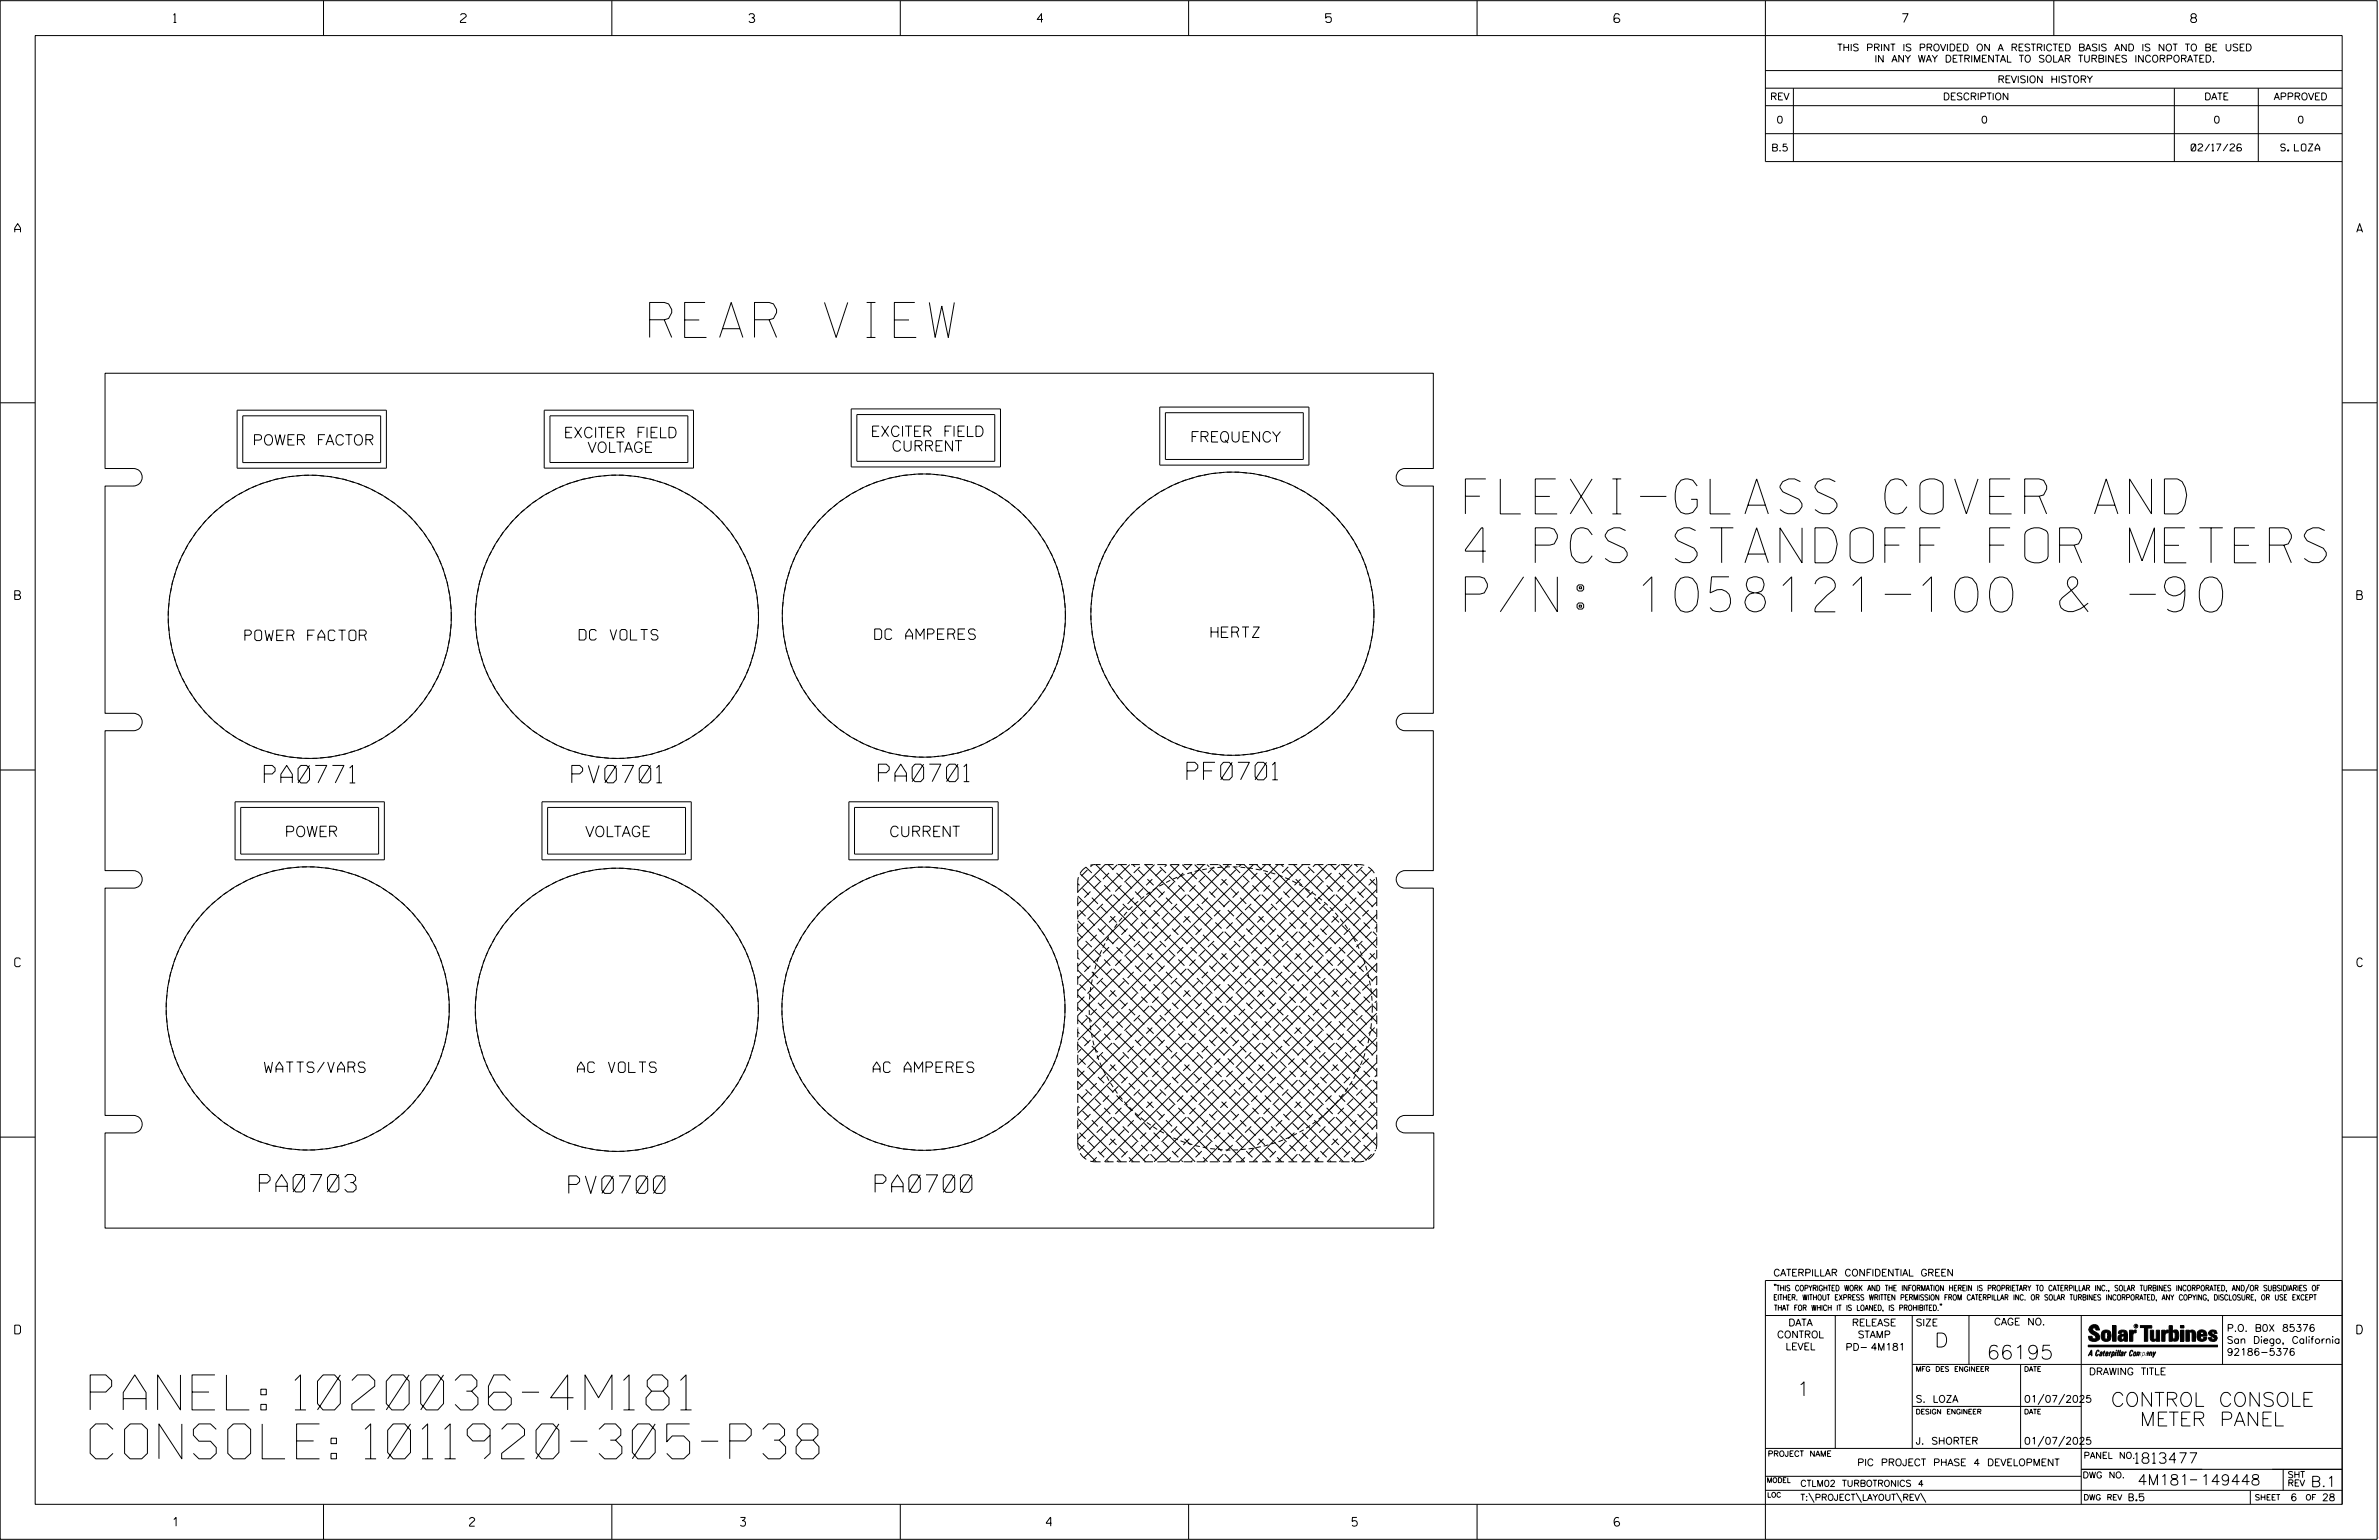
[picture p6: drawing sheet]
<svg xmlns="http://www.w3.org/2000/svg" width="864mm" height="559mm" viewBox="0 0 864 559" stroke-linecap="round" stroke-linejoin="round" font-family="sans-serif">
<defs><g id="words">
<g font-size="12.7">
<text x="235.8" y="122.5">REAR VIEW</text>
<text x="531.9" y="186.5">FLEXI-GLASS COVER AND</text>
<text x="531.9" y="204.2">4 PCS STANDOFF FOR METERS</text>
<text x="531.9" y="222">P/N: 1058121-100 &amp; -90</text>
<text x="32.7" y="511.6">PANEL: 1020036-4M181</text>
<text x="32.7" y="529.4">CONSOLE: 1011920-305-P38</text>
</g>
<g font-size="6.3">
<text x="96" y="284.1">PA0771</text>
<text x="207.6" y="284.1">PV0701</text>
<text x="318.9" y="283.6">PA0701</text>
<text x="430.9" y="283">PF0701</text>
<text x="94.1" y="432.5">PA0703</text>
<text x="206.5" y="433">PV0700</text>
<text x="317.7" y="432.7">PA0700</text>
</g>
<g font-size="5.1">
<text x="702.3" y="488.8">D</text>
<text x="721.2" y="493.2">66195</text>
<text x="652.2" y="506.5">1</text>
<text x="766.3" y="510.3">CONTROL CONSOLE</text>
<text x="776.8" y="517.4">METER PANEL</text>
</g>
<g font-size="3.8">
<text x="91.7" y="161.5">POWER FACTOR</text>
<text x="204.6" y="158.8">EXCITER FIELD</text>
<text x="316" y="158.4">EXCITER FIELD</text>
<text x="432" y="160.4">FREQUENCY</text>
<text x="213.3" y="164.2">VOLTAGE</text>
<text x="323.7" y="163.7">CURRENT</text>
<text x="88.9" y="232.4">POWER FACTOR</text>
<text x="210.2" y="232.2">DC VOLTS</text>
<text x="317.5" y="232">DC AMPERES</text>
<text x="439.6" y="231.3">HERTZ</text>
<text x="103.3" y="303.6">POWER</text>
<text x="212.5" y="303.6">VOLTAGE</text>
<text x="322.8" y="303.6">CURRENT</text>
<text x="96" y="389.1">WATTS/VARS</text>
<text x="209.6" y="389.1">AC VOLTS</text>
<text x="317" y="389.1">AC AMPERES</text>
<text x="775.1" y="531">1813477</text>
<text x="775.9" y="538.9">4M181</text>
<text x="798.8" y="538.9">149448</text>
<text x="838.8" y="539.5">B.1</text>
</g>
<g font-size="3.2">
<text x="63" y="8.2">1</text>
<text x="167.2" y="8.2">2</text>
<text x="271.8" y="8.2">3</text>
<text x="376.5" y="8.2">4</text>
<text x="481.2" y="8.2">5</text>
<text x="690.6" y="8.2">7</text>
<text x="795.3" y="8.2">8</text>
<text x="5.4" y="84.3">A</text>
<text x="855.5" y="84.3">A</text>
<text x="5.4" y="217.5">B</text>
<text x="855.6" y="217.5">B</text>
<text x="5.4" y="350.8">C</text>
<text x="855.6" y="350.8">C</text>
<text x="5.4" y="484">D</text>
<text x="855.6" y="484">D</text>
<text x="62.8" y="553.8">1</text>
<text x="170.4" y="553.8">2</text>
<text x="268.8" y="553.8">3</text>
<text x="379.8" y="553.8">4</text>
<text x="490.8" y="553.8">5</text>
<text x="585.9" y="553.8">6</text>
</g>
<g font-size="2.5">
<text x="666.9" y="18.5">THIS PRINT IS PROVIDED ON A RESTRICTED BASIS AND IS NOT TO BE USED</text>
<text x="680.5" y="22.6">IN ANY WAY DETRIMENTAL TO SOLAR TURBINES INCORPORATED.</text>
<text x="725.1" y="30">REVISION HISTORY</text>
<text x="642.6" y="36.3">REV</text>
<text x="705.3" y="36.3">DESCRIPTION</text>
<text x="800.2" y="36.3">DATE</text>
<text x="825.4" y="36.3">APPROVED</text>
<text x="644.9" y="44.7">0</text>
<text x="719.1" y="44.7">0</text>
<text x="803.5" y="44.7">0</text>
<text x="834" y="44.7">0</text>
<text x="643" y="54.8">B.5</text>
<text x="795.4" y="54.8">02/17/26</text>
<text x="827.9" y="54.8">S. LOZA</text>
<text x="643.8" y="463">CATERPILLAR CONFIDENTIAL GREEN</text>
<text x="645.1" y="485.5">CONTROL</text>
<text x="649.2" y="481.1">DATA</text>
<text x="672.3" y="481.1">RELEASE</text>
<text x="674.4" y="485.5">STAMP</text>
<text x="695.4" y="481.1">SIZE</text>
<text x="723.8" y="480.8">CAGE NO.</text>
<text x="808.4" y="483.1">P.O. B0X 85376</text>
<text x="648.2" y="489.8">LEVEL</text>
<text x="669.9" y="490">PD- 4M181</text>
<text x="808.4" y="487.5">San Diego, California</text>
<text x="808.4" y="491.8">92186-5376</text>
<text x="758.3" y="498.9">DRAWING TITLE</text>
<text x="695.4" y="508.9">S. LOZA</text>
<text x="734.8" y="508.9">01/07/2025</text>
<text x="695.4" y="524.1">J. SHORTER</text>
<text x="734.8" y="524.1">01/07/2025</text>
<text x="674.2" y="531.9">PIC PROJECT PHASE 4 DEVELOPMENT</text>
<text x="772.8" y="544.6">B.5</text>
<text x="831.4" y="544.6">6</text>
<text x="842.9" y="544.6">28</text>
</g>
<g font-size="2.3">
<text x="756.4" y="529.2">PANEL NO.</text>
<text x="653.5" y="539.4">CTLM02 TURBOTRONICS 4</text>
<text x="756" y="536.3">DWG NO.</text>
<text x="830.4" y="539.3">REV</text>
<text x="830.4" y="536.2">SHT</text>
<text x="653.5" y="544.5">T:\PROJECT\LAYOUT\REV\</text>
</g>
<g font-size="2">
<text x="643.8" y="468.4">&quot;THIS COPYRIGHTED WORK AND THE INFORMATION HEREIN IS PROPRIETARY TO CATERPILLAR INC., SOLAR TURBINES INCORPORATED, AND/OR SUBSIDIARIES OF</text>
<text x="643.8" y="471.8">EITHER. WITHOUT EXPRESS WRITTEN PERMISSION FROM CATERPILLAR INC. OR SOLAR TURBINES INCORPORATED, ANY COPYING, DISCLOSURE, OR USE EXCEPT</text>
<text x="644" y="475.6">THAT FOR WHICH IT IS LOANED, IS PROHIBITED.&quot;</text>
<text x="641.7" y="528.5">PROJECT NAME</text>
<text x="756.3" y="544.3">DWG REV</text>
<text x="818.5" y="544.3">SHEET</text>
<text x="836.9" y="544.3">OF</text>
</g>
<g font-size="1.8">
<text x="695.4" y="497.6">MFG DES ENGINEER</text>
<text x="734.8" y="497.6">DATE</text>
<text x="695.4" y="513.1">DESIGN ENGINEER</text>
<text x="734.8" y="513.1">DATE</text>
<text x="641.3" y="538">MODEL</text>
<text x="641.5" y="543.3">LOC</text>
</g>
<text font-size=".9" x="775.1" y="481.7">R</text>
</g></defs>
<g fill="none" stroke="#000" stroke-width=".36">
<path d="M.1 .2h862.8v558.4h-862.8zM12.8 12.9h837.4v533h-837.4zM117.4 .2v12.7M222.1 .2v12.7M326.8 .2v12.7M431.5 .2v12.7M536.2 .2v12.7M587.9 5.5l-.5-.5h-1l-.5 1v1.7l.5 .4h1l.6-.4v-.6l-.6-.5h-1l-.5 .5M640.9 .2v58.4h209.3M745.6 .2v12.7M640.9 25.6h209.3M640.9 32h209.3"/>
<path d="M640.9 38.3h209.3M651 32v26.6M789.3 32v26.6M819.8 32v26.6M640.9 48.5h209.3M38.1 135.4h482.2v34.6h-10.3a3.2 3.2 0 0 0-3.2 3.2 3.2 3.2 0 0 0 3.2 3.2h10.3v82.4h-10.3a3.2 3.2 0 0 0-3.2 3.2 3.2 3.2 0 0 0 3.2 3.1h10.3v50.8h-10.3a3.2 3.2 0 0 0-3.2 3.2 3.2 3.2 0 0 0 3.2 3.2h10.3v82.4h-10.3a3.2 3.2 0 0 0-3.2 3.2 3.2 3.2 0 0 0 3.2 3.2h10.5v34.5h-482.4v-34.5h10.3a3.2 3.2 0 0 0 3.2-3.2 3.2 3.2 0 0 0-3.2-3.2h-10.3v-82.4h10.3a3.2 3.2 0 0 0 3.2-3.2 3.2 3.2 0 0 0-3.2-3.2h-10.3v-50.8h10.3a3.2 3.2 0 0 0 3.2-3.1 3.2 3.2 0 0 0-3.2-3.2h-10.3v-82.4h10.3a3.2 3.2 0 0 0 3.2-3.2 3.2 3.2 0 0 0-3.2-3.2h-10.3zM.1 146.2h12.7M86.1 148.8h54.2v21.1h-54.2zM88.1 150.9h50.1v17h-50.1zM197.6 148.8h54.1v21.1h-54.1zM199.6 150.9h50.1v16.9h-50.1zM309 148.4h54.2v21h-54.2z"/>
<path d="M311 150.4h50.1v17h-50.1zM421 147.7h54.2v21.1h-54.2zM423.1 149.8h50v16.9h-50zM850.2 146.2h12.7M.1 279.4h12.7M850.2 279.4h12.7M85.3 290.9h54.2v21.1h-54.2zM87.4 293h50v16.9h-50zM196.7 290.9h54.2v21.1h-54.2zM198.8 293h50v16.9h-50zM308.2 290.9h54.1v21.1h-54.1zM310.2 293h50.1v16.9h-50.1z"/>
<path d="M391.4 319l-.1 .1M391.5 318.3l-.3 1.5v4.2M392 317l104.1 104M394.2 314.7l2.1 2.1M394.3 314.6l-1.2 .9-1 1.3M394.8 315.6l-2.3 2.3M396.6 313.8l-.7 .7M397.4 317.9l2.3 2.2M397.8 313.7l101.9 102M399.5 313.7l-3.7 .3M402.3 313.7l1.9 1.9M402.6 316.8l-2.2 2.2"/>
<path d="M404.2 313.7h-3.1l-9.9 9.9M405.3 316.8l2.3 2.2M405.6 313.7l-1.9 1.9M405.8 313.7h3.2M406.8 313.7l93 93.1M410.1 313.7l-18.9 18.9M410.5 317.9l-2.3 2.2M410.6 313.7h3.2M411.2 313.7l.8 .8M413.2 315.6l2.2 2.3M413.8 314.5l-2.2 2.3M415.4 313.7h3.1"/>
<path d="M415.7 313.7l84.1 84.1M416.5 319l2.3 2.2M418.3 319l-2.2 2.2M419.1 313.7l-27.9 27.9M420.1 313.7h3.2M421 314.5l2.3 2.3M421.7 315.6l-2.3 2.3M423.6 313.7l-.8 .8M424.4 317.9l2.2 2.2M424.7 313.7l75.1 75.1M424.9 313.7h3.2l-36.9 36.9M429.2 313.7l1.9 1.9"/>
<path d="M429.5 316.8l-2.2 2.2M429.6 313.7h3.2M432.2 316.8l2.3 2.2M432.5 313.7l-1.9 1.9M433.7 313.7l66.1 66.1M434.4 313.7h3.2M437 313.7l-45.8 45.8M437.4 317.9l-2.3 2.2M438.2 313.7l.8 .8M439.2 313.7h3.1M440.1 315.6l2.2 2.3M440.7 314.5l-2.2 2.3"/>
<path d="M442.6 313.7l57.2 57.1M443.4 319l2.3 2.2M443.9 313.7h3.2M445.2 319l-2.2 2.2M446 313.7l-54.8 54.8M447.9 314.5l2.3 2.3M448.6 315.6l-2.3 2.3M448.7 313.7h3.1M450.5 313.7l-.8 .8M451.3 317.9l2.2 2.2M451.6 313.7l48.2 48.2M453.4 313.7h3.2"/>
<path d="M455 313.7l-63.8 63.8M456.1 313.7l1.9 1.9M456.4 316.8l-2.2 2.2M458.2 313.7h3.2M459.1 316.8l2.3 2.2M459.5 313.7l-1.9 1.9M460.6 313.7l39.2 39.2M463 313.7h3.1M463.9 313.7l-72.7 72.7M464.3 317.9l-2.3 2.2M465.1 313.7l.8 .8M467 315.6l2.2 2.3"/>
<path d="M467.6 314.5l-2.2 2.3M467.7 313.7h3.2M469.5 313.7l30.3 30.2M470.4 319l2.2 2.2M472.1 319l-2.2 2.2M472.5 313.7h3.2M472.9 313.7l-81.7 81.7v-3.2M474.8 314.5l2.3 2.3M475.5 315.6l-2.2 2.3M477.2 313.7h3.2M477.4 313.7l-.8 .8M478.2 317.9l2.2 2.2"/>
<path d="M478.5 313.7l21.3 21.3M481.9 313.7l-90.7 90.7M482 313.7h3.1M483 313.7l1.9 1.9M483.3 316.8l-2.2 2.2M486.1 316.8l2.2 2.2M486.4 313.7l-1.9 1.9M486.7 313.7h3.2M487.5 313.7l12.3 12.3M490.9 313.7l-99.7 99.6M491.2 317.9l-2.3 2.2M491.5 313.7l3.7 .3"/>
<path d="M492 313.7l.8 .8M493.9 315.6l2.2 2.3M494.6 314.5l-2.3 2.3M496.7 314.6l1.3 1 .9 1.2M497.3 319l2.2 2.2M497.9 315.6l-104.4 104.5M499 319l-2.2 2.2M499.5 318.3l.3 1.5v4.2M391.2 334.1l87.5 87.5M391.2 339.9v3.2l78.5 78.5M391.2 325.6v3.2M391.2 330.4v3.2"/>
<path d="M391.2 335.1v3.2M391.2 338.6l1.8 1.7M391.2 325.1l96.5 96.5M391.2 320.6l.7 .6M391.9 330.2l2.2 2.3M392.5 326.8l-1.3 1.3M393 322.4l2.2 2.2M393.6 334.7l-2.2 2.2M395.2 333.6l2.2 2.2M395.9 323.5l-2.3 2.2M396.3 325.7l2.3 2.3M397 331.3l-2.2 2.3"/>
<path d="M398.1 339.2l-2.2 2.3M398.6 336.9l2.2 2.3M399.2 320.1l-2.2 2.3M399.7 329.1l2.3 2.2M400.4 328l-2.3 2.2M400.8 321.2l2.2 2.3M401.5 335.8l-2.3 2.3M403 332.5l2.3 2.2M403.7 324.6l-2.2 2.2M404.2 324.6l2.2 2.2M404.8 332.5l-2.2 2.2M406.4 335.8l2.3 2.3"/>
<path d="M407.1 321.2l-2.3 2.3M407.6 328l2.2 2.2M408.2 329.1l-2.2 2.2M408.7 320.1l2.2 2.3M409.3 336.9l-2.2 2.3M409.8 339.2l2.2 2.3M410.9 331.3l2.3 2.3M411.6 325.7l-2.3 2.3M412 323.5l2.3 2.2M412.7 333.6l-2.2 2.2M414.3 334.7l2.2 2.2M414.9 322.4l-2.2 2.2"/>
<path d="M415.4 326.8l2.3 2.3M416.1 330.2l-2.3 2.3M417.2 338.1l-2.3 2.2M417.7 338.1l2.2 2.2M418.8 330.2l2.2 2.3M419.4 326.8l-2.2 2.3M419.9 322.4l2.2 2.2M420.5 334.7l-2.2 2.2M422.1 333.6l2.3 2.2M422.8 323.5l-2.3 2.2M423.3 325.7l2.2 2.3M423.9 331.3l-2.2 2.3"/>
<path d="M425 339.2l-2.2 2.3M425.5 336.9l2.2 2.3M426.2 320.1l-2.3 2.3M426.6 329.1l2.3 2.2M427.3 328l-2.3 2.2M427.7 321.2l2.3 2.3M428.4 335.8l-2.2 2.3M430 332.5l2.2 2.2M430.6 324.6l-2.2 2.2M431.1 324.6l2.3 2.2M431.8 332.5l-2.3 2.2M433.4 335.8l2.2 2.3"/>
<path d="M434 321.2l-2.2 2.3M434.5 328l2.2 2.2M435.1 329.1l-2.2 2.2M435.6 320.1l2.2 2.3M436.2 336.9l-2.2 2.3M436.7 339.2l2.3 2.3M437.8 331.3l2.3 2.3M438.5 325.7l-2.3 2.3M439 323.5l2.2 2.2M439.6 333.6l-2.2 2.2M441.2 334.7l2.2 2.2M441.9 322.4l-2.3 2.2"/>
<path d="M442.3 326.8l2.3 2.3M443 330.2l-2.3 2.3M444.1 338.1l-2.2 2.2M444.6 338.1l2.2 2.2M445.7 330.2l2.2 2.3M446.3 326.8l-2.2 2.3M446.8 322.4l2.3 2.2M447.5 334.7l-2.3 2.2M449.1 333.6l2.2 2.2M449.7 323.5l-2.2 2.2M450.2 325.7l2.2 2.3M450.8 331.3l-2.2 2.3"/>
<path d="M451.9 339.2l-2.2 2.3M452.4 336.9l2.3 2.3M453.1 320.1l-2.3 2.3M453.5 329.1l2.3 2.2M454.2 328l-2.3 2.2M454.7 321.2l2.2 2.3M455.3 335.8l-2.2 2.3M456.9 332.5l2.2 2.2M457.6 324.6l-2.3 2.2M458 324.6l2.3 2.2M458.7 332.5l-2.3 2.2M460.3 335.8l2.2 2.3"/>
<path d="M460.9 321.2l-2.2 2.3M461.4 328l2.2 2.2M462 329.1l-2.2 2.2M462.5 320.1l2.2 2.3M463.2 336.9l-2.3 2.3M463.6 339.2l2.3 2.3M464.7 331.3l2.3 2.3M465.4 325.7l-2.2 2.3M465.9 323.5l2.2 2.2M466.5 333.6l-2.2 2.2M468.1 334.7l2.3 2.2M468.8 322.4l-2.3 2.2"/>
<path d="M469.2 326.8l2.3 2.3M469.9 330.2l-2.3 2.3M471 338.1l-2.2 2.2M471.5 338.1l2.2 2.2M472.6 330.2l2.2 2.3M473.3 326.8l-2.3 2.3M473.7 322.4l2.3 2.2M474.4 334.7l-2.3 2.2M476 333.6l2.2 2.2M476.6 323.5l-2.2 2.2M477.1 325.7l2.2 2.3M477.7 331.3l-2.2 2.3"/>
<path d="M478.9 339.2l-2.3 2.3M479.3 336.9l2.3 2.3M480 320.1l-2.3 2.3M480.4 329.1l2.3 2.2M481.1 328l-2.2 2.2M481.6 321.2l2.2 2.3M482.2 335.8l-2.2 2.3M483.8 332.5l2.3 2.2M484.5 324.6l-2.3 2.2M484.9 324.6l2.3 2.2M485.6 332.5l-2.3 2.2M487.2 335.8l2.2 2.3"/>
<path d="M487.8 321.2l-2.2 2.3M488.3 328l2.2 2.2M488.9 329.1l-2.2 2.2M489.4 320.1l2.3 2.3M490.1 336.9l-2.3 2.3M490.5 339.2l2.3 2.3M491.7 331.3l2.2 2.3M492.3 325.7l-2.2 2.3M492.8 323.5l2.2 2.2M493.4 333.6l-2.2 2.2M495 334.7l2.3 2.2M495.7 322.4l-2.3 2.2"/>
<path d="M496.1 326.8l2.3 2.3M496.8 330.2l-2.2 2.3M497.9 338.1l-2.2 2.2M498.4 338.1l1.4 1.3M499.5 330.2l.3 .3M499.8 325.6v3.2M499.8 330.4v3.2M499.8 335.1v3.2M499.8 339.9v3.2M499.8 336.2l-.8 .7M499.8 322.8l-98.8 98.8M499.8 331.8l-89.9 89.8"/>
<path d="M499.8 327.2l-1.9 1.9M391.2 352l69.6 69.6M391.2 344.7v3.1M391.2 349.4v3.2M391.2 354.2v3.1M391.2 358.9v3.2M391.2 347.6l.7 .6M391.4 345.9l-.2 .2M391.9 357.2l2.2 2.2M392.5 353.8l-1.3 1.2M393 349.3l2.2 2.2M394.1 341.5l2.2 2.2"/>
<path d="M394.8 342.5l-2.3 2.3M395.9 350.4l-2.3 2.2M396.3 352.6l2.3 2.3M397 358.2l-2.2 2.3M397.4 344.8l2.3 2.2M399.2 347l-2.2 2.3M399.7 356l2.3 2.2M400.4 354.9l-2.3 2.3M400.8 348.2l2.2 2.2M402 340.3l2.2 2.2M402.6 343.7l-2.2 2.2M403 359.4l2.3 2.2"/>
<path d="M403.7 351.5l-2.2 2.3M404.2 351.5l2.2 2.3M404.8 359.4l-2.2 2.2M405.3 343.7l2.3 2.2M406 340.3l-2.3 2.2M407.1 348.2l-2.3 2.2M407.6 354.9l2.2 2.3M408.2 356l-2.2 2.2M408.7 347l2.2 2.3M410.5 344.8l-2.3 2.2M410.9 358.2l2.3 2.3M411.6 352.6l-2.3 2.3"/>
<path d="M412 350.4l2.3 2.2M413.2 342.5l2.2 2.3M413.8 341.5l-2.2 2.2M414.9 349.3l-2.2 2.2M415.4 353.8l2.3 2.2M416.1 357.2l-2.3 2.2M416.5 345.9l2.3 2.3M418.3 345.9l-2.2 2.3M418.8 357.2l2.2 2.2M419.4 353.8l-2.2 2.2M419.9 349.3l2.2 2.2M421 341.5l2.3 2.2"/>
<path d="M421.7 342.5l-2.3 2.3M422.8 350.4l-2.3 2.2M423.3 352.6l2.2 2.3M423.9 358.2l-2.2 2.3M424.4 344.8l2.2 2.2M426.2 347l-2.3 2.3M426.6 356l2.3 2.2M427.3 354.9l-2.3 2.3M427.7 348.2l2.3 2.2M428.9 340.3l2.2 2.2M429.5 343.7l-2.2 2.2M430 359.4l2.2 2.2"/>
<path d="M430.6 351.5l-2.2 2.3M431.1 351.5l2.3 2.3M431.8 359.4l-2.3 2.2M432.2 343.7l2.3 2.2M432.9 340.3l-2.3 2.2M434 348.2l-2.2 2.2M434.5 354.9l2.2 2.3M435.1 356l-2.2 2.2M435.6 347l2.2 2.3M437.4 344.8l-2.3 2.2M437.8 358.2l2.3 2.3M438.5 352.6l-2.3 2.3"/>
<path d="M439 350.4l2.2 2.2M440.1 342.5l2.2 2.3M440.7 341.5l-2.2 2.2M441.9 349.3l-2.3 2.2M442.3 353.8l2.3 2.2M443 357.2l-2.3 2.2M443.4 345.9l2.3 2.3M445.2 345.9l-2.2 2.3M445.7 357.2l2.2 2.2M446.3 353.8l-2.2 2.2M446.8 349.3l2.3 2.2M447.9 341.5l2.3 2.2"/>
<path d="M448.6 342.5l-2.3 2.3M449.7 350.4l-2.2 2.2M450.2 352.6l2.2 2.3M450.8 358.2l-2.2 2.3M451.3 344.8l2.2 2.2M453.1 347l-2.3 2.3M453.5 356l2.3 2.2M454.2 354.9l-2.3 2.3M454.7 348.2l2.2 2.2M455.8 340.3l2.2 2.2M456.4 343.7l-2.2 2.2M456.9 359.4l2.2 2.2"/>
<path d="M457.6 351.5l-2.3 2.3M458 351.5l2.3 2.3M458.7 359.4l-2.3 2.2M459.1 343.7l2.3 2.2M459.8 340.3l-2.2 2.2M460.9 348.2l-2.2 2.2M461.4 354.9l2.2 2.3M462 356l-2.2 2.2M462.5 347l2.2 2.3M464.3 344.8l-2.3 2.2M464.7 358.2l2.3 2.3M465.4 352.6l-2.2 2.3"/>
<path d="M465.9 350.4l2.2 2.2M467 342.5l2.2 2.3M467.6 341.5l-2.2 2.2M468.8 349.3l-2.3 2.2M469.2 353.8l2.3 2.2M469.9 357.2l-2.3 2.2M470.4 345.9l2.2 2.3M472.1 345.9l-2.2 2.3M472.6 357.2l2.2 2.2M473.3 353.8l-2.3 2.2M473.7 349.3l2.3 2.2M474.8 341.5l2.3 2.2"/>
<path d="M475.5 342.5l-2.2 2.3M476.6 350.4l-2.2 2.2M477.1 352.6l2.2 2.3M477.7 358.2l-2.2 2.3M478.2 344.8l2.2 2.2M480 347l-2.3 2.3M480.4 356l2.3 2.2M481.1 354.9l-2.2 2.3M481.6 348.2l2.2 2.2M482.7 340.3l2.2 2.2M483.3 343.7l-2.2 2.2M483.8 359.4l2.3 2.2"/>
<path d="M484.5 351.5l-2.3 2.3M484.9 351.5l2.3 2.3M485.6 359.4l-2.3 2.2M486.1 343.7l2.2 2.2M486.7 340.3l-2.2 2.2M487.8 348.2l-2.2 2.2M488.3 354.9l2.2 2.3M488.9 356l-2.2 2.2M489.4 347l2.3 2.3M491.2 344.8l-2.3 2.2M491.7 358.2l2.2 2.3M492.3 352.6l-2.2 2.3"/>
<path d="M492.8 350.4l2.2 2.2M493.9 342.5l2.2 2.3M494.6 341.5l-2.3 2.2M495.7 349.3l-2.3 2.2M496.1 353.8l2.3 2.2M496.8 357.2l-2.2 2.2M497.3 345.9l2.2 2.3M497.9 356l1.9-1.8v3.1M499 345.9l-2.2 2.3M499.5 357.2l.3 .2M499.8 344.7v3.1M499.8 349.4v3.2"/>
<path d="M499.8 358.9v3.2M499.8 340.7l-80.9 80.9M499.8 349.7l-71.9 71.9M499.8 358.7l-63 62.9M391.2 361l60.6 60.6M391.2 370l51.6 51.6M391.2 363.7v3.2M391.2 368.4v3.2M391.2 373.2v3.2M391.2 378v3.1M391.2 365.5l1.8 1.7M391.2 379l42.6 42.6"/>
<path d="M391.2 374.5l.7 .6M391.4 372.9l-.2 .1M393 376.2l2.2 2.3M393.6 361.6l-2.2 2.3M394.1 368.4l2.2 2.2M394.8 369.5l-2.3 2.2M395.2 360.5l2.2 2.3M395.9 377.3l-2.3 2.3M396.3 379.6l2.3 2.2M397.4 371.7l2.3 2.3M398.1 366.1l-2.2 2.3M398.6 363.9l2.2 2.2"/>
<path d="M399.2 374l-2.2 2.2M400.8 375.1l2.2 2.2M401.5 362.8l-2.3 2.2M402 367.2l2.2 2.3M402.6 370.6l-2.2 2.3M403.7 378.5l-2.2 2.2M404.2 378.5l2.2 2.2M405.3 370.6l2.3 2.3M406 367.2l-2.3 2.3M406.4 362.8l2.3 2.2M407.1 375.1l-2.3 2.2M408.7 374l2.2 2.2"/>
<path d="M409.3 363.9l-2.2 2.2M409.8 366.1l2.2 2.3M410.5 371.7l-2.3 2.3M411.6 379.6l-2.3 2.2M412 377.3l2.3 2.3M412.7 360.5l-2.2 2.3M413.2 369.5l2.2 2.2M413.8 368.4l-2.2 2.2M414.3 361.6l2.2 2.3M414.9 376.2l-2.2 2.3M416.5 372.9l2.3 2.2M417.2 365l-2.3 2.2"/>
<path d="M417.7 365l2.2 2.2M418.3 372.9l-2.2 2.2M419.9 376.2l2.2 2.3M420.5 361.6l-2.2 2.3M421 368.4l2.3 2.2M421.7 369.5l-2.3 2.2M422.1 360.5l2.3 2.3M422.8 377.3l-2.3 2.3M423.3 379.6l2.2 2.2M424.4 371.7l2.2 2.3M425 366.1l-2.2 2.3M425.5 363.9l2.2 2.2"/>
<path d="M426.2 374l-2.3 2.2M427.7 375.1l2.3 2.2M428.4 362.8l-2.2 2.2M428.9 367.2l2.2 2.3M429.5 370.6l-2.2 2.3M430.6 378.5l-2.2 2.2M431.1 378.5l2.3 2.2M432.2 370.6l2.3 2.3M432.9 367.2l-2.3 2.3M433.4 362.8l2.2 2.2M434 375.1l-2.2 2.2M435.6 374l2.2 2.2"/>
<path d="M436.2 363.9l-2.2 2.2M436.7 366.1l2.3 2.3M437.4 371.7l-2.3 2.3M438.5 379.6l-2.3 2.2M439 377.3l2.2 2.3M439.6 360.5l-2.2 2.3M440.1 369.5l2.2 2.2M440.7 368.4l-2.2 2.2M441.2 361.6l2.2 2.3M441.9 376.2l-2.3 2.3M443.4 372.9l2.3 2.2M444.1 365l-2.2 2.2"/>
<path d="M444.6 365l2.2 2.2M445.2 372.9l-2.2 2.2M446.8 376.2l2.3 2.3M447.5 361.6l-2.3 2.3M447.9 368.4l2.3 2.2M448.6 369.5l-2.3 2.2M449.1 360.5l2.2 2.3M449.7 377.3l-2.2 2.3M450.2 379.6l2.2 2.2M451.3 371.7l2.2 2.3M451.9 366.1l-2.2 2.3M452.4 363.9l2.3 2.2"/>
<path d="M453.1 374l-2.3 2.2M454.7 375.1l2.2 2.2M455.3 362.8l-2.2 2.2M455.8 367.2l2.2 2.3M456.4 370.6l-2.2 2.3M457.6 378.5l-2.3 2.2M458 378.5l2.3 2.2M459.1 370.6l2.3 2.3M459.8 367.2l-2.2 2.3M460.3 362.8l2.2 2.2M460.9 375.1l-2.2 2.2M462.5 374l2.2 2.2"/>
<path d="M463.2 363.9l-2.3 2.2M463.6 366.1l2.3 2.3M464.3 371.7l-2.3 2.3M465.4 379.6l-2.2 2.2M465.9 377.3l2.2 2.3M466.5 360.5l-2.2 2.3M467 369.5l2.2 2.2M467.6 368.4l-2.2 2.2M468.1 361.6l2.3 2.3M468.8 376.2l-2.3 2.3M470.4 372.9l2.2 2.2M471 365l-2.2 2.2"/>
<path d="M471.5 365l2.2 2.2M472.1 372.9l-2.2 2.2M473.7 376.2l2.3 2.3M474.4 361.6l-2.3 2.3M474.8 368.4l2.3 2.2M475.5 369.5l-2.2 2.2M476 360.5l2.2 2.3M476.6 377.3l-2.2 2.3M477.1 379.6l2.2 2.2M478.2 371.7l2.2 2.3M478.9 366.1l-2.3 2.3M479.3 363.9l2.3 2.2"/>
<path d="M480 374l-2.3 2.2M481.6 375.1l2.2 2.2M482.2 362.8l-2.2 2.2M482.7 367.2l2.2 2.3M483.3 370.6l-2.2 2.3M484.5 378.5l-2.3 2.2M484.9 378.5l2.3 2.2M486.1 370.6l2.2 2.3M486.7 367.2l-2.2 2.3M487.2 362.8l2.2 2.2M487.8 375.1l-2.2 2.2M489.4 374l2.3 2.2"/>
<path d="M490.1 363.9l-2.3 2.2M490.5 366.1l2.3 2.3M491.2 371.7l-2.3 2.3M492.3 379.6l-2.2 2.2M492.8 377.3l2.2 2.3M493.4 360.5l-2.2 2.3M493.9 369.5l2.2 2.2M494.6 368.4l-2.3 2.2M495 361.6l2.3 2.3M495.7 376.2l-2.3 2.3M497.3 372.9l2.2 2.2M497.9 365l-2.2 2.2"/>
<path d="M498.4 365l1.4 1.4M499 372.9l-2.2 2.2M499.8 376.6l-45 45M499.8 363.7v3.2M499.8 368.4v3.2M499.8 373.2v3.2M499.8 378v3.1M499.8 363.1l-.8 .8M499.8 367.6l-54 54M391.2 382.7v3.2M391.2 387.5v3.1M391.2 387.9l33.7 33.7h3.2"/>
<path d="M391.2 392.4l1.8 1.8M391.4 399.8l-.2 .1M391.9 384.1l2.2 2.2M392.5 380.7l-1.3 1.3M393.6 388.5l-2.2 2.3M394.1 395.3l2.2 2.2M394.8 396.4l-2.3 2.2M395.2 387.4l2.2 2.3M397 385.2l-2.2 2.2M397.4 398.6l2.3 2.3M398.1 393l-2.2 2.3M398.6 390.8l2.2 2.2"/>
<path d="M399.7 382.9l2.3 2.3M400.4 381.8l-2.3 2.3M401.5 389.7l-2.3 2.2M402 394.2l2.2 2.2M402.6 397.5l-2.2 2.3M403 386.3l2.3 2.2M404.8 386.3l-2.2 2.2M405.3 397.5l2.3 2.3M406 394.2l-2.3 2.2M406.4 389.7l2.3 2.2M407.6 381.8l2.2 2.3M408.2 382.9l-2.2 2.3"/>
<path d="M409.3 390.8l-2.2 2.2M409.8 393l2.2 2.3M410.5 398.6l-2.3 2.3M410.9 385.2l2.3 2.2M412.7 387.4l-2.2 2.3M413.2 396.4l2.2 2.2M413.8 395.3l-2.2 2.2M414.3 388.5l2.2 2.3M415.4 380.7l2.3 2.2M416.1 384.1l-2.3 2.2M416.5 399.8l2.3 2.2M417.2 391.9l-2.3 2.3"/>
<path d="M417.7 391.9l2.2 2.3M418.3 399.8l-2.2 2.2M418.8 384.1l2.2 2.2M419.4 380.7l-2.2 2.2M420.5 388.5l-2.2 2.3M421 395.3l2.3 2.2M421.7 396.4l-2.3 2.2M422.1 387.4l2.3 2.3M423.9 385.2l-2.2 2.2M424.4 398.6l2.2 2.3M425 393l-2.2 2.3M425.5 390.8l2.2 2.2"/>
<path d="M426.6 382.9l2.3 2.3M427.3 381.8l-2.3 2.3M428.4 389.7l-2.2 2.2M428.9 394.2l2.2 2.2M429.5 397.5l-2.2 2.3M430 386.3l2.2 2.2M431.8 386.3l-2.3 2.2M432.2 397.5l2.3 2.3M432.9 394.2l-2.3 2.2M433.4 389.7l2.2 2.2M434.5 381.8l2.2 2.3M435.1 382.9l-2.2 2.3"/>
<path d="M436.2 390.8l-2.2 2.2M436.7 393l2.3 2.3M437.4 398.6l-2.3 2.3M437.8 385.2l2.3 2.2M439.6 387.4l-2.2 2.3M440.1 396.4l2.2 2.2M440.7 395.3l-2.2 2.2M441.2 388.5l2.2 2.3M442.3 380.7l2.3 2.2M443 384.1l-2.3 2.2M443.4 399.8l2.3 2.2M444.1 391.9l-2.2 2.3"/>
<path d="M444.6 391.9l2.2 2.3M445.2 399.8l-2.2 2.2M445.7 384.1l2.2 2.2M446.3 380.7l-2.2 2.2M447.5 388.5l-2.3 2.3M447.9 395.3l2.3 2.2M448.6 396.4l-2.3 2.2M449.1 387.4l2.2 2.3M450.8 385.2l-2.2 2.2M451.3 398.6l2.2 2.3M451.9 393l-2.2 2.3M452.4 390.8l2.3 2.2"/>
<path d="M453.5 382.9l2.3 2.3M454.2 381.8l-2.3 2.3M455.3 389.7l-2.2 2.2M455.8 394.2l2.2 2.2M456.4 397.5l-2.2 2.3M456.9 386.3l2.2 2.2M458.7 386.3l-2.3 2.2M459.1 397.5l2.3 2.3M459.8 394.2l-2.2 2.2M460.3 389.7l2.2 2.2M461.4 381.8l2.2 2.3M462 382.9l-2.2 2.3"/>
<path d="M463.2 390.8l-2.3 2.2M463.6 393l2.3 2.3M464.3 398.6l-2.3 2.3M464.7 385.2l2.3 2.2M466.5 387.4l-2.2 2.3M467 396.4l2.2 2.2M467.6 395.3l-2.2 2.2M468.1 388.5l2.3 2.3M469.2 380.7l2.3 2.2M469.9 384.1l-2.3 2.2M470.4 399.8l2.2 2.2M471 391.9l-2.2 2.3"/>
<path d="M471.5 391.9l2.2 2.3M472.1 399.8l-2.2 2.2M472.6 384.1l2.2 2.2M473.3 380.7l-2.3 2.2M474.4 388.5l-2.3 2.3M474.8 395.3l2.3 2.2M475.5 396.4l-2.2 2.2M476 387.4l2.2 2.3M477.7 385.2l-2.2 2.2M478.2 398.6l2.2 2.3M478.9 393l-2.3 2.3M479.3 390.8l2.3 2.2"/>
<path d="M480.4 382.9l2.3 2.3M481.1 381.8l-2.2 2.3M482.2 389.7l-2.2 2.2M482.7 394.2l2.2 2.2M483.3 397.5l-2.2 2.3M483.8 386.3l2.3 2.2M485.6 386.3l-2.3 2.2M486.1 397.5l2.2 2.3M486.7 394.2l-2.2 2.2M487.2 389.7l2.2 2.2M488.3 381.8l2.2 2.3M488.9 382.9l-2.2 2.3"/>
<path d="M490.1 390.8l-2.3 2.2M490.5 393l2.3 2.3M491.2 398.6l-2.3 2.3M491.7 385.2l2.2 2.2M493.4 387.4l-2.2 2.3M493.9 396.4l2.2 2.2M494.6 395.3l-2.3 2.2M495 388.5l2.3 2.3M496.1 380.7l2.3 2.2M496.8 384.1l-2.2 2.2M497.3 399.8l2.2 2.2M497.9 391.9l-2.2 2.3"/>
<path d="M498.4 391.9l1.4 1.4M499 399.8l-2.2 2.2M499.5 384.1l.3 .2M499.8 382.7v3.2M499.8 387.5v3.1M499.8 392.2v3.2M499.8 397v3.2M499.8 385.6l-36 36M499.8 394.5l-27 27.1M499.8 390.1l-.8 .7M499.8 381.1l-1.9 1.8M.1 412.6h12.7"/>
<path d="M391.2 414.8l6.8 6.8M391.2 411.3v4.2l.3 1.5M391.2 400.2v-3.3l24.7 24.7M391.2 405.9l15.7 15.7M391.2 401.7v3.2M391.2 406.5v3.2M391.2 401.4l.7 .6M391.9 411l2.2 2.2M392.1 418.5l.9 1.2 1.3 1M392.5 407.6l-1.3 1.3M393 403.1l2.2 2.3M393.6 415.5l-2 1.9"/>
<path d="M395.2 414.3l2.2 2.3M395.9 404.2l-2.3 2.3M396.3 406.5l2.3 2.2M397 412.1l-2.2 2.2M398.1 419.9l-1.5 1.6M398.6 417.7l2.2 2.2M399.2 400.9l-2.2 2.2M399.7 409.9l2.3 2.2M400.4 408.7l-2.3 2.3M400.8 402l2.2 2.2M401.5 416.6l-2.3 2.2M403 413.2l2.3 2.3"/>
<path d="M403.7 405.4l-2.2 2.2M404.2 405.4l2.2 2.2M404.8 413.2l-2.2 2.3M406.4 416.6l2.3 2.2M407.1 402l-2.3 2.2M407.6 408.7l2.2 2.3M408.2 409.9l-2.2 2.2M408.7 400.9l2.2 2.2M409.3 417.7l-2.2 2.2M409.8 419.9l1.6 1.7M410.9 412.1l2.3 2.2M411.6 406.5l-2.3 2.2"/>
<path d="M412 404.2l2.3 2.3M412.7 414.3l-2.2 2.3M414.3 415.5l2.2 2.2M414.9 403.1l-2.2 2.3M415.4 407.6l2.3 2.3M416.1 411l-2.3 2.2M417.2 418.8l-2.3 2.3M417.7 418.8l2.2 2.3M418.8 411l2.2 2.2M419.4 407.6l-2.2 2.3M419.9 403.1l2.2 2.3M420.5 415.5l-2.2 2.2"/>
<path d="M422.1 414.3l2.3 2.3M422.8 404.2l-2.3 2.3M423.3 406.5l2.2 2.2M423.9 412.1l-2.2 2.2M425 419.9l-1.6 1.7M425.5 417.7l2.2 2.2M426.2 400.9l-2.3 2.2M426.6 409.9l2.3 2.2M427.3 408.7l-2.3 2.3M427.7 402l2.3 2.2M428.4 416.6l-2.2 2.2M430 413.2l2.2 2.3"/>
<path d="M430.6 405.4l-2.2 2.2M431.1 405.4l2.3 2.2M431.8 413.2l-2.3 2.3M433.4 416.6l2.2 2.2M434 402l-2.2 2.2M434.5 408.7l2.2 2.3M435.1 409.9l-2.2 2.2M435.6 400.9l2.2 2.2M436.2 417.7l-2.2 2.2M436.7 419.9l1.6 1.7M437.8 412.1l2.3 2.2M438.5 406.5l-2.3 2.2"/>
<path d="M439 404.2l2.2 2.3M439.6 414.3l-2.2 2.3M441.2 415.5l2.2 2.2M441.9 403.1l-2.3 2.3M442.3 407.6l2.3 2.3M443 411l-2.3 2.2M444.1 418.8l-2.2 2.3M444.6 418.8l2.2 2.3M445.7 411l2.2 2.2M446.3 407.6l-2.2 2.3M446.8 403.1l2.3 2.3M447.5 415.5l-2.3 2.2"/>
<path d="M449.1 414.3l2.2 2.3M449.7 404.2l-2.2 2.3M450.2 406.5l2.2 2.2M450.8 412.1l-2.2 2.2M451.9 419.9l-1.6 1.7M452.4 417.7l2.3 2.2M453.1 400.9l-2.3 2.2M453.5 409.9l2.3 2.2M454.2 408.7l-2.3 2.3M454.7 402l2.2 2.2M455.3 416.6l-2.2 2.2M456.9 413.2l2.2 2.3"/>
<path d="M457.6 405.4l-2.3 2.2M458 405.4l2.3 2.2M458.7 413.2l-2.3 2.3M460.3 416.6l2.2 2.2M460.9 402l-2.2 2.2M461.4 408.7l2.2 2.3M462 409.9l-2.2 2.2M462.5 400.9l2.2 2.2M463.2 417.7l-2.3 2.2M463.6 419.9l1.6 1.7M464.7 412.1l2.3 2.2M465.4 406.5l-2.2 2.2"/>
<path d="M465.9 404.2l2.2 2.3M466.5 414.3l-2.2 2.3M468.1 415.5l2.3 2.2M468.8 403.1l-2.3 2.3M469.2 407.6l2.3 2.3M469.9 411l-2.3 2.2M471 418.8l-2.2 2.3M471.5 418.8l2.2 2.3M472.6 411l2.2 2.2M473.3 407.6l-2.3 2.3M473.7 403.1l2.3 2.3M474.4 415.5l-2.3 2.2"/>
<path d="M476 414.3l2.2 2.3M476.6 404.2l-2.2 2.3M477.1 406.5l2.2 2.2M477.7 412.1l-2.2 2.2M478.9 419.9l-1.7 1.7h3.2M479.3 417.7l2.3 2.2M480 400.9l-2.3 2.2M480.4 409.9l2.3 2.2M481.1 408.7l-2.2 2.3M481.6 402l2.2 2.2M482.2 416.6l-2.2 2.2M483.8 413.2l2.3 2.3"/>
<path d="M484.5 405.4l-2.3 2.2M484.9 405.4l2.3 2.2M485.6 413.2l-2.3 2.3M487.2 416.6l2.2 2.2M487.8 402l-2.2 2.2M488.3 408.7l2.2 2.3M488.9 409.9l-2.2 2.2M489.4 400.9l2.3 2.2M490.1 417.7l-2.3 2.2M490.5 419.9l1.7 1.7M491.7 412.1l2.2 2.2M492.3 406.5l-2.2 2.2"/>
<path d="M492.8 404.2l2.2 2.3M493.4 414.3l-2.2 2.3M495 415.5l2.3 2.2M495.7 403.1l-2.3 2.3M496.1 407.6l2.3 2.3M496.8 411l-2.2 2.2M497.9 418.8l-2.2 2.3M498.4 418.8l.1 .2M498.9 418.5l-1 1.3-1.2 .9M499.4 417.3l-.4 .4M499.5 411l.3 .2M499.8 411.3v4.2l-.3 1.5"/>
<path d="M499.8 401.7v3.2M499.8 406.5v3.2M499.8 403.5l-18.1 18.1M499.8 412.5l-9.1 9.1M499.8 408l-1.9 1.9M850.2 412.6h12.7M395.8 421.3l3.7 .3M401.1 421.6h3.1M402 421.1l.4 .5M405.8 421.6h3.2M406 421.1l-.6 .5M410.6 421.6h3.2"/>
<path d="M415.4 421.6h3.1M420.1 421.6h3.2M428.9 421.1l.5 .5M429.6 421.6h3.2M432.9 421.1l-.5 .5M434.4 421.6h3.2M439.2 421.6h3.1M443.9 421.6h3.2M448.7 421.6h3.1M453.4 421.6h3.2M455.8 421.1l.5 .5M458.2 421.6h3.2"/>
<path d="M459.8 421.1l-.5 .5M463 421.6h3.1M467.7 421.6h3.2M472.5 421.6h3.2M482 421.6h3.1M482.7 421.1l.5 .5M486.7 421.1l-.5 .5M486.7 421.6h3.2M495.2 421.3l-3.7 .3M640.9 477.3h209.3M644.2 466.1l-.1 .4M644.7 466.1l-.2 .4"/>
<path d="M666.2 477.3v48.3M694.2 477.3v48.3M704.4 473.3l-.1 .4M704.8 473.3l-.1 .4M714.8 477.3v17.8M755.5 477.3v68.6M806.8 477.3v17.8M816.5 466l-1.4 3.1M850.2 464.6h-209.3v94M850.2 464.8v81.1M694.2 495.1h156M733.5 495.1v30.5"/>
<path d="M758.6 481.4a2.02 2.02 0 0 1 3.1-.1l.5 1.3h-1.3l-.2-.6-.4-.2-.6 .1-.1 .4 .4 .7a2.46 2.46 0 0 1 2.2 2.9 2.83 2.83 0 0 1-3.8 .3l-.3-1.3h1.3l.2 .7 .6 .3 .5-.2 .2-.5-.4-.6-1.9-1.2-.4-.9zM759.2 491.3h-.7l.7-1.2v1.9h.2l-.1-2.1-1.3 2.1 .5-.5h.7M761.3 490l.3-.2 .4 .3-.1 .3-.3-.4-.4 .3-.3 1.6h.4l.4-.5-.3 .6-.4 .1-.3-.4zM762.6 490.6l.5-.1-.1 1.4h-.9a.74 .74 0 0 1 .9-.8l-.3 .7-.5 .1 .2-.5 .6-.2v-.5l-.7 .2zM763 483.2a2.17 2.17 0 0 1 3.1 0l.3 1.4-.3 1.5a2.17 2.17 0 0 1-3.1 0l-.3-1.5zM763.6 490.5l.4-.4 .2 .6h-.3l-.3 .9 .2 .4-.3-.1zM764.1 483.7l.5-.4 .4 .3v2.2l-.4 .2-.5-.2zM764.6 491.1l.6 .2v-.7l-.4-.1-.4 .6-.1 .8h.6M764.6 491.1l-.1 .8h.4M764.6 482.6v.8M764.8 490.7l.4 .1v.3h-.6zM765 491.5l-.1 .4z"/>
<path d="M766 490.5l-.5 1.5zM766 490.8l.4-.3-.4 .4M766.9 481h1.3v5.7h-1.3zM767 490.8l.5 .1-.3 .8-.4 .2zM767.3 490.5h-.5l-.5 2M767.3 490.5a.8 .8 0 0 1 .2 1 .8 .8 0 0 1-.9 .4l-.1 .6M767.3 490.5l-.1 .2M768.1 490.5l-.4 1.5zM768.2 489.9h.3l-.1 .2h-.2zM769 489.9l-.5 2.1zM769.7 489.9l-.6 2.1zM770.1 491.4l.5-.3-.5 .8z"/>
<path d="M770.4 491.9h.1M770.6 491.1l.1-.4-.7 .2 .1-.3 .6-.1 .2 .3-.5 1.1M770.6 491.1a.74 .74 0 0 0-.8 .8h.6M771 484.8h-.7l-.3 .6 .4 .7 .5-.3 .1-2.4h-.8l-.1 .4h-1.2a1.71 1.71 0 0 1 1.8-1.3 1.71 1.71 0 0 1 1.6 1.4v2.8h-1.1l-.1-.6M771 484.2l-1.5 .1a1.41 1.41 0 0 0 0 2.4l.5 .1 1.1-.7M771.2 486.1h-.1M771.4 490.5l.1 .3 .4-.3-.9 1.5zM771.5 490.8h.1M773 482.7h1.2v.5l.5-.5 .7-.1v1h-.6l-.5 .4-.1 2.7h-1.2zM773.3 490.3l.6-.4 .4 .2-.1 .4-.3-.4a1.28 1.28 0 0 0-.5 1.8l.6-.4-.1 .4-.8 .1zM774.7 490.8l.5-.3a.88 .88 0 0 1 .2 .9 .88 .88 0 0 1-.7 .7l-.2-.2zM774.8 490.9h.5l-.3 1h-.3l-.2-.2z"/>
<path d="M775.2 490.5l-.1 .2M776.8 481h4.3v.9h-1.5v4.8h-1.3M776.8 490.6l-.8 .2v-.3l-.4 1.5 .8-1.3v1.3l.3-1.2M779.3 491.1h.4M779.6 490.5h.3l-.3 1.4M779.6 490.7h.2l-.1 .4M779.7 491.1l-.1 .4M779.7 491.1l-.4 .2M780.1 492l.4-1.5 .1 .3 .3-.3 .3 .2-.3 1.3v-1.3l-.7 1.3M780.6 482.7h1.2v2.7l.1 .4 .4 .3 .4-.7v-2.7h1.2l.1 4h-1.3v-.5l-1.1 .6-.7-.3-.3-.7zM781.6 492.5l1-2-.8 1.3-.2-1.3-.2 2M784.7 482.7h1.2v.5l.5-.5 .7-.1v1h-.5l-.6 .4-.1 2.7h-1.2z"/>
<path d="M787.4 481h1.2v2a1.4 1.4 0 0 1 2.2 .2l.1 1.4-.4 1.9-1.5 .1-.4-.5v-1l.5 .9 .5-.3v-2.1l-.5-.4-.5 .7v2.8h-1.2zM791.5 482.7h1.3v4h-1.3zM791.5 481h1.3v.9h-1.3zM793.5 482.7h1.3v.4l.7-.5 1.1 .2 .4 .6v3.3h-1.2l-.3-3.4-.7 .2v3.2h-1.3zM794.8 483.1h.1M797.7 483.2a1.92 1.92 0 0 1 2.4-.5 1.92 1.92 0 0 1 1 2.1h-2.3v.8l.6 .5 .5-.3v-.5h1.2a1.83 1.83 0 0 1-2.1 1.4 1.83 1.83 0 0 1-1.5-2.1zM798.8 484.2v.6M799.1 483.4h.6l.2 .8h-1.1zM804.6 482.9a1.84 1.84 0 0 0-2.9 .8 3.3 3.3 0 0 0 2.2 1.9l-.5 .5-.4-.3-.1-.4h-1.2l.1 .6a1.92 1.92 0 0 0 2.9 .4M804.9 483.8h-1.2l-.2-.6-.5 .1-.1 .3 .1 .3 1.8 .9M805.1 488.1h-47.1v.6h47.1M694.2 510.3h61.3"/>
<path d="M742 505.8l-2.2 3.9M749.5 505.8l-2.2 3.9M640.9 525.6h209.2M640.9 535.7h114.6M742 521.1l-2.2 3.8M749.5 521.1l-2.2 3.8M755.5 533.2h94.7M795 537h2.6M828.8 533.2v7.6M117.4 545.9v12.7M222.1 545.9v12.7M326.8 545.9v12.7"/>
<path d="M431.5 545.9v12.7M536.2 545.9v12.7M640.9 540.8h209.3M656.6 541.7l2 3.5M673.8 541.7l1.9 3.5M688.4 541.7l2 3.5M697.2 541.7l1.9 3.5M816.9 541v4.9"/>
<circle cx="112.4" cy="223.8" r="51.4"/>
<circle cx="224" cy="223.8" r="51.4"/>
<circle cx="335.4" cy="223.4" r="51.4"/>
<circle cx="447.4" cy="222.7" r="51.4"/>
<circle cx="111.7" cy="365.9" r="51.4"/>
<circle cx="223.9" cy="366.4" r="51.4"/>
<circle cx="335.2" cy="366" r="51.4"/>
<circle cx="775.4" cy="481.2" r=".69"/>
</g>
<path d="M163.8 223.8a51.4 51.4 0 0 0-76.2-44.9 51.4 51.4 0 0 0-2.5 88.5 51.4 51.4 0 0 0 78.7-40.7v-2.9M275.3 223.8a51.4 51.4 0 0 0-76.2-45 51.4 51.4 0 0 0-2.5 88.5 51.4 51.4 0 0 0 78.7-40.6v-2.9M386.8 223.3a51.4 51.4 0 0 0-76.3-44.9 51.4 51.4 0 0 0-2.5 88.5 51.4 51.4 0 0 0 78.7-40.7l.1-2.9M498.8 222.7a51.4 51.4 0 0 0-76.3-45 51.4 51.4 0 0 0-2.5 88.5 51.4 51.4 0 0 0 78.7-40.6l.1-2.9M163.1 365.9a51.4 51.4 0 0 0-76.2-45 51.4 51.4 0 0 0-2.5 88.5 51.4 51.4 0 0 0 78.6-40.6l.1-2.9M275.3 366.4a51.4 51.4 0 0 0-76.2-45 51.4 51.4 0 0 0-2.5 88.5 51.4 51.4 0 0 0 78.6-40.6l.1-2.9M386.6 366a51.4 51.4 0 0 0-76.2-44.9 51.4 51.4 0 0 0-2.5 88.5 51.4 51.4 0 0 0 78.6-40.7l.1-2.9M498.2 365.9a51.4 51.4 0 0 0-76.3-45 51.4 51.4 0 0 0-2.5 88.5 51.4 51.4 0 0 0 78.7-40.6l.1-2.9" fill="none" stroke="#000" stroke-width=".36" stroke-dasharray="1.7 1.1" stroke-linecap="butt"/>
<g fill="#000">
<path d="M768.1 490.5l-.4 1.5zM768.2 489.9h.3l-.1 .2h-.2zM769 489.9l-.5 2.1zM769.7 489.9l-.6 2.1zM791.5 481h1.3v.9h-1.3zM791.5 482.7h1.3v4h-1.3zM758 488.1h47.1v.6h-47.1z"/>
<path d="M759.2 489.9l-1.2 2.1 .5-.5h.7v.5h.2zM759.2 490.1v1.2h-.7z" fill-rule="evenodd"/>
<path d="M758.6 481.4a2.02 2.02 0 0 1 3.1-.1l.5 1.3h-1.3l-.2-.6-.4-.2-.6 .1-.1 .4 .4 .7a2.46 2.46 0 0 1 2.2 2.9 2.83 2.83 0 0 1-3.8 .3l-.3-1.3h1.3l.2 .7 .6 .3 .5-.2 .2-.5-.4-.6-1.9-1.2-.4-.9z" fill-rule="evenodd"/>
<path d="M761.3 490l.3-.2 .4 .3-.1 .3-.3-.4-.4 .3-.3 1.6h.4l.4-.5-.3 .6-.4 .1-.3-.4z" fill-rule="evenodd"/>
<path d="M762.6 490.6l.5-.1-.1 1.4h-.9a.74 .74 0 0 1 .9-.8l-.6 .3-.2 .5 .5-.1 .3-.6v-.5l-.7 .2z" fill-rule="evenodd"/>
<path d="M763.6 490.5l.4-.4 .2 .6h-.3l-.3 .9 .2 .4-.3-.1z" fill-rule="evenodd"/>
<path d="M764.8 490.5l.5 .3-.1 .5h-.6l.6-.2v-.3l-.4-.1-.3 1.2h.4l.3-.4-.6 .6-.3-.2v-.4z" fill-rule="evenodd"/>
<path d="M763 483.2a2.17 2.17 0 0 1 3.1 0l.3 1.4-.3 1.5a2.17 2.17 0 0 1-3.1 0l-.3-1.5zM764.1 483.7v2.1l.5 .2 .4-.2v-2.2l-.4-.3z" fill-rule="evenodd"/>
<path d="M766 490.5v.3l.4-.1-.4 .2-.5 1.1z" fill-rule="evenodd"/>
<path d="M766.8 490.5l-.5 2 .3-.6a.71 .71 0 0 0 .9-.5 .71 .71 0 0 0-.4-.9zM767 490.8l.5 .1-.3 .8-.4 .2z" fill-rule="evenodd"/>
<path d="M766.9 481h1.3v5.7h-1.3z" fill-rule="evenodd"/>
<path d="M770.1 490.6l.6-.1 .2 .3-.4 1.2-.5 .1-.2-.5 .3-.5h.5l-.7 .5v.3l.4-.1 .4-.9-.5-.2-.2 .2z" fill-rule="evenodd"/>
<path d="M769.4 482.8l-.5 1h1.2l.1-.4h.8v.8l-1.5 .1a1.41 1.41 0 0 0 0 2.4l.5 .1 1.1-.7 .1 .6h1.1v-2.8a1.79 1.79 0 0 0-2.4-1.2zM770.3 484.8h.7l-.1 1-.5 .3-.4-.7z" fill-rule="evenodd"/>
<path d="M771.4 490.5l.1 .3 .4-.3-.9 1.5z" fill-rule="evenodd"/>
<path d="M773 482.7h1.2v.5l.5-.5 .7-.1v1h-.6l-.5 .4-.1 2.7h-1.2z" fill-rule="evenodd"/>
<path d="M773.3 490.3l.6-.4 .4 .2-.1 .4-.3-.4a1.28 1.28 0 0 0-.5 1.8l.6-.4-.3 .5h-.6z" fill-rule="evenodd"/>
<path d="M774.7 490.8l-.2 1.1h.7a.96 .96 0 0 0 0-1.4zM774.8 490.9h.5l-.1 .6-.5 .4-.2-.2z" fill-rule="evenodd"/>
<path d="M776 490.5v.3l.4-.3 .2 .3 .7-.2-.3 1.4v-1.3l-.6 1.3v-1.3l-.8 1.3z" fill-rule="evenodd"/>
<path d="M776.8 481h4.3v.9h-1.5v4.8h-1.3v-4.8h-1.5z" fill-rule="evenodd"/>
<path d="M777.9 490.5l-.5 2 .3-.6a.71 .71 0 0 0 .9-.5 .71 .71 0 0 0-.4-.9zM778.1 490.8l.3-.1 .1 .4-.5 .8-.2-.5z" fill-rule="evenodd"/>
<path d="M779.3 490.6l.6-.1-.3 1.5-.7-.1a.67 .67 0 0 1 .8-.8l-.6 .3-.1 .5 .4-.1 .4-.9-.4-.2-.3 .2z" fill-rule="evenodd"/>
<path d="M780.5 490.5l.1 .3 .3-.3 .3 .2-.3 1.3v-1.3l-.8 1.3z" fill-rule="evenodd"/>
<path d="M780.6 482.7h1.2v2.7l.1 .4 .4 .3 .4-.7v-2.7h1.2l.1 4h-1.3v-.5l-1.1 .6-.7-.3-.3-.7z" fill-rule="evenodd"/>
<path d="M781.6 490.5l.2 1.3 .8-1.3-1.2 2z" fill-rule="evenodd"/>
<path d="M784.7 482.7h1.2v.5l.5-.5 .7-.1v1h-.5l-.6 .4-.1 2.7h-1.2z" fill-rule="evenodd"/>
<path d="M787.4 481h1.2v2a1.4 1.4 0 0 1 2.2 .2l.1 1.4-.4 1.9-1.5 .1-.4-.5v-1l.5 .9 .5-.3v-2.1l-.5-.4-.5 .7v2.8h-1.2z" fill-rule="evenodd"/>
<path d="M793.5 482.7h1.3v.4a1.29 1.29 0 0 1 2.2 .3v3.3h-1.2l-.3-3.4-.7 .2v3.2h-1.3z" fill-rule="evenodd"/>
<path d="M797.7 483.2a1.92 1.92 0 0 1 2.4-.5 1.92 1.92 0 0 1 1 2.1h-2.3v.8l.6 .5 .5-.3v-.5h1.2a1.83 1.83 0 0 1-2.1 1.4 1.83 1.83 0 0 1-1.5-2.1zM799.1 483.4l-.3 .8h1.1l-.2-.8z" fill-rule="evenodd"/>
<path d="M801.9 483.2a1.94 1.94 0 0 1 3 .1v.5h-1.2l-.2-.6-.5 .1-.1 .3 .1 .3 1.8 .9a1.2 1.2 0 0 1 .1 1.3 1.2 1.2 0 0 1-1.2 .7l-1.6-.4-.4-1h1.2l.1 .4 .4 .3 .5-.5a3.3 3.3 0 0 1-2.2-1.9z" fill-rule="evenodd"/>
<circle cx="761.4" cy="492" r=".07"/>
<circle cx="762.2" cy="485.1" r=".07"/>
<circle cx="769.3" cy="492" r=".07"/>
<circle cx="773.1" cy="486.7" r=".07"/>
<circle cx="791.5" cy="486.7" r=".07"/>
<circle cx="791.5" cy="481" r=".07"/>
<circle cx="794.8" cy="486.7" r=".07"/>
</g>
<use href="#words"/>
</svg>
